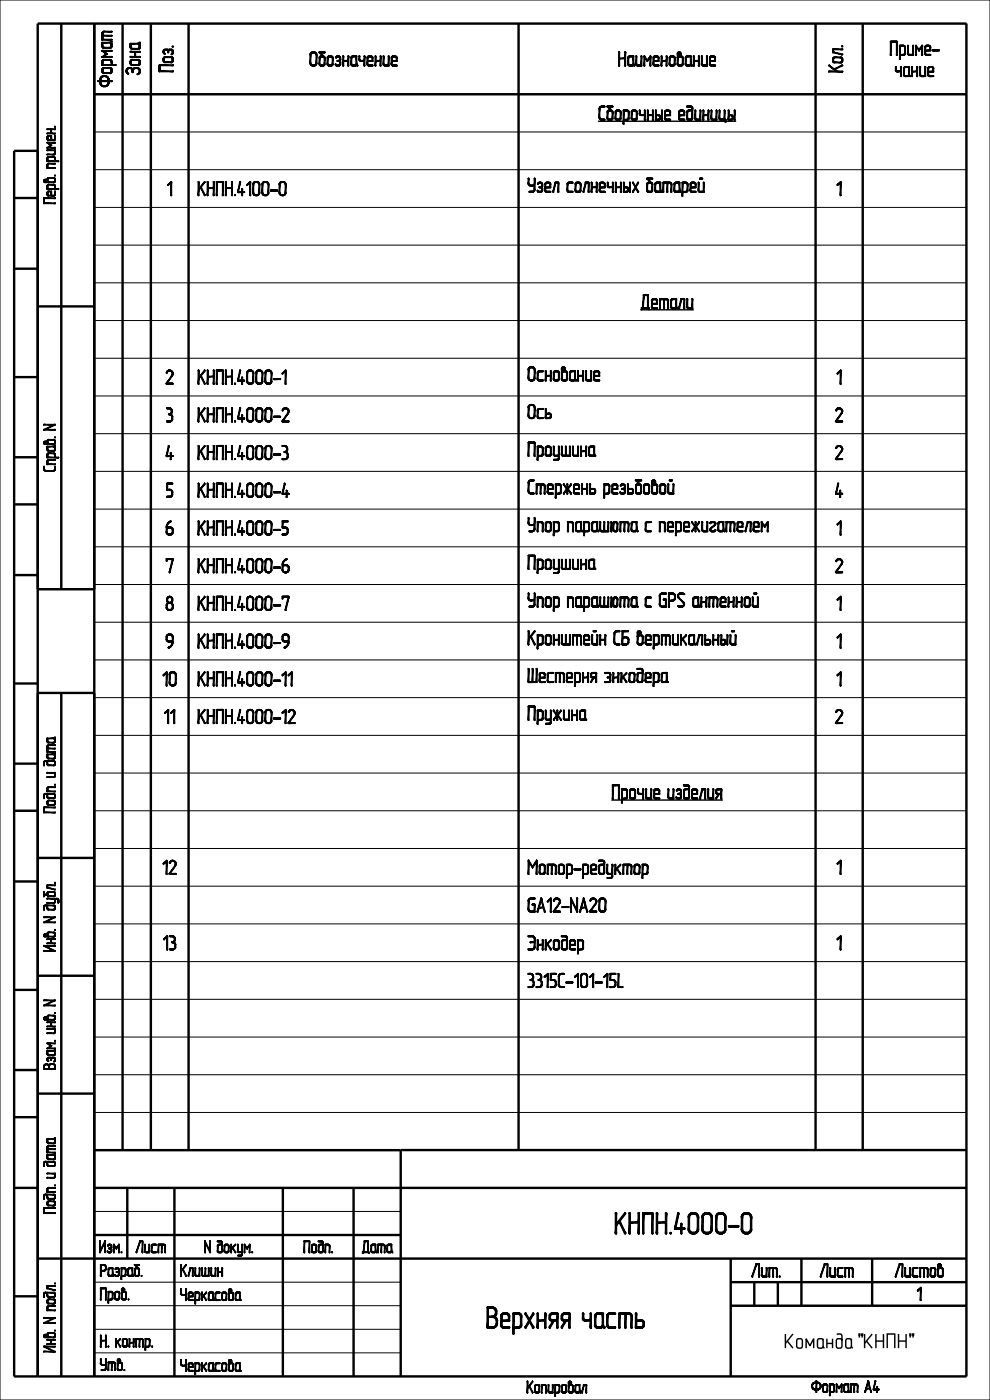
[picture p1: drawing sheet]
<svg xmlns="http://www.w3.org/2000/svg" width="210mm" height="297mm" viewBox="0 0 210 297" stroke-linecap="round" stroke-linejoin="round" font-family="sans-serif">
<defs><g id="words">
<g font-size="6.6">
<text x="130.3" y="261.8">КНПН.4000-0</text>
<text x="102.9" y="281.8">Верхняя часть</text>
</g>
<g font-size="4.4">
<text x="188.6" y="11.8">Приме-</text>
<text x="29.8" y="16" transform="rotate(-90 29.8 16)">Зона</text>
<text x="36.8" y="15.4" transform="rotate(-90 36.8 15.4)">Поз.</text>
<text x="65.5" y="14">Обозначение</text>
<text x="131" y="14">Наименование</text>
<text x="178.7" y="15.4" transform="rotate(-90 178.7 15.4)">Кол.</text>
<text x="189.7" y="16.3">чание</text>
<text x="23.8" y="18.6" transform="rotate(-90 23.8 18.6)">Формат</text>
<text x="126.8" y="25.5">Сборочные единицы</text>
<text x="35.4" y="41.5">1</text>
<text x="41.8" y="41.5">КНПН.4100-0</text>
<text x="111.8" y="40.8">Узел солнечных батарей</text>
<text x="177.4" y="41.5">1</text>
<text x="135.8" y="65.5">Детали</text>
<text x="35" y="81.5">2</text>
<text x="41.8" y="81.5">КНПН.4000-1</text>
<text x="111.8" y="80.8">Основание</text>
<text x="177.4" y="81.5">1</text>
<text x="35.1" y="89.5">3</text>
<text x="41.8" y="89.5">КНПН.4000-2</text>
<text x="111.8" y="88.8">Ось</text>
<text x="177" y="89.5">2</text>
<text x="35" y="97.5">4</text>
<text x="41.8" y="97.5">КНПН.4000-3</text>
<text x="111.8" y="96.8">Проушина</text>
<text x="177" y="97.5">2</text>
<text x="35.1" y="105.5">5</text>
<text x="41.8" y="105.5">КНПН.4000-4</text>
<text x="111.8" y="104.8">Стержень резьбовой</text>
<text x="177" y="105.5">4</text>
<text x="35" y="113.5">6</text>
<text x="41.8" y="113.5">КНПН.4000-5</text>
<text x="111.8" y="112.8">Упор парашюта с пережигателем</text>
<text x="177.4" y="113.5">1</text>
<text x="35" y="121.5">7</text>
<text x="41.8" y="121.5">КНПН.4000-6</text>
<text x="111.8" y="120.8">Проушина</text>
<text x="177" y="121.5">2</text>
<text x="35" y="129.5">8</text>
<text x="41.8" y="129.5">КНПН.4000-7</text>
<text x="111.8" y="128.8">Упор парашюта с GPS антенной</text>
<text x="177.4" y="129.5">1</text>
<text x="35" y="137.5">9</text>
<text x="41.8" y="137.5">КНПН.4000-9</text>
<text x="111.8" y="136.8">Кронштейн СБ вертикальный</text>
<text x="177.4" y="137.5">1</text>
<text x="34.4" y="145.5">10</text>
<text x="41.8" y="145.5">КНПН.4000-11</text>
<text x="111.8" y="144.8">Шестерня энкодера</text>
<text x="177.4" y="145.5">1</text>
<text x="34.7" y="153.5">11</text>
<text x="41.8" y="153.5">КНПН.4000-12</text>
<text x="111.8" y="152.8">Пружина</text>
<text x="177" y="153.5">2</text>
<text x="129.6" y="169.5">Прочие изделия</text>
<text x="34.4" y="185.5">12</text>
<text x="111.8" y="185.5">Мотор-редуктор</text>
<text x="177.4" y="185.5">1</text>
<text x="111.8" y="193.5">GA12-NA20</text>
<text x="34.5" y="201.5">13</text>
<text x="111.8" y="201.5">Энкодер</text>
<text x="177.4" y="201.5">1</text>
<text x="111.8" y="209.5">3315C-101-15L</text>
</g>
<g font-size="4.1">
<text x="159.3" y="270.9">Лит.</text>
<text x="173.8" y="270.9">Лист</text>
<text x="189.7" y="270.9">Листов</text>
<text x="194.4" y="275.9">1</text>
</g>
<text font-size="3.9" x="164.3" y="286">Команда &quot;КНПН&quot;</text>
<g font-size="3.7">
<text x="11.7" y="43.3" transform="rotate(-90 11.7 43.3)">Перв. примен.</text>
<text x="11.7" y="100.1" transform="rotate(-90 11.7 100.1)">Справ. N</text>
<text x="11.7" y="172.6" transform="rotate(-90 11.7 172.6)">Подп. и дата</text>
<text x="11.7" y="201.9" transform="rotate(-90 11.7 201.9)">Инв. N дубл.</text>
<text x="11.7" y="227" transform="rotate(-90 11.7 227)">Взам. инв. N</text>
<text x="11.7" y="257.6" transform="rotate(-90 11.7 257.6)">Подп. и дата</text>
<text x="21" y="265.8">Изм.</text>
<text x="28.7" y="265.8">Лист</text>
<text x="43.3" y="265.8">N докум.</text>
<text x="64.3" y="265.8">Подп.</text>
<text x="76.7" y="265.8">Дата</text>
<text x="21.1" y="275.8">Пров.</text>
<text x="21.1" y="270.8">Разраб.</text>
<text x="38.1" y="275.9">Черкасова</text>
<text x="38.1" y="270.8">Клишин</text>
<text x="11.7" y="286.9" transform="rotate(-90 11.7 286.9)">Инв. N подл.</text>
<text x="21.1" y="285.8">Н. контр.</text>
<text x="21.1" y="290.8">Утв.</text>
<text x="38.1" y="290.9">Черкасова</text>
<text x="111.6" y="295.5">Копировал</text>
<text x="172" y="295.4">Формат А4</text>
</g>
</g></defs>
<g fill="none" stroke="#000" stroke-width=".51">
<path d="M13 5v120M20 5v287M26 5v239M32 5v239M40 5v239M110 5v239M173 5v239M183 5v239M8 32h-5v260h202v-287h-197v287M20 20h185M3 57h5M3 42h5"/>
<path d="M8 65h12M3 97h5M3 80h5M3 107h5M3 122h5M8 125h12M3 145h5M8 147h12M13 147v145M3 172h5M3 162h5M3 187h5"/>
<path d="M8 182h12M3 210h5M8 207h12M3 237h5M3 227h5M8 232h12M3 252h5M20 252h185M27 252v15M37 252v40M60 252v40M75 252v40"/>
<path d="M85 244v48M205 244h-185M3 275h5M8 267h197M20 262h65M155 277h50M155 272h50M155 267v25M160 272v5M165 272v5M170 267v10M185 267v10"/>
</g>
<g fill="none" stroke="#000" stroke-width=".21">
<path d="M0 0h210v297h-210zM20 5h185v231h-185zM26 5v231M32 5v231M40 5v231M110 5v231M173 5v231M183 5v231M20 20h185M20 28h185M20 36h185M20 44h185"/>
<path d="M20 52h185M20 60h185M20 68h185M20 76h185M20 84h185M20 92h185M20 100h185M20 108h185M20 116h185M20 124h185M20 132h185M20 140h185"/>
<path d="M20 148h185M20 156h185M20 164h185M20 172h185M20 180h185M20 188h185M20 196h185M20 204h185M20 212h185M20 220h185M20 228h185M20 252h185v40h-185z"/>
<path d="M20 257h65M27 252v15M37 252v40M60 252v40M75 252v40M85 252v40M20 262h65M20 267h185M20 272h65M20 277h65M155 272h50M155 277h50"/>
<path d="M155 267v25M160 272v5M165 272v5M170 267v10M185 267v10M20 282h65M20 287h65"/>
</g>
<!-- layer: 3__DETAIL -->
<path d="M126.8 25.7h29.4M135.8 65.7h11.4M129.7 169.7h23.6" fill="none" stroke="#000" stroke-width=".3"/>
<use href="#words"/>
</svg>
